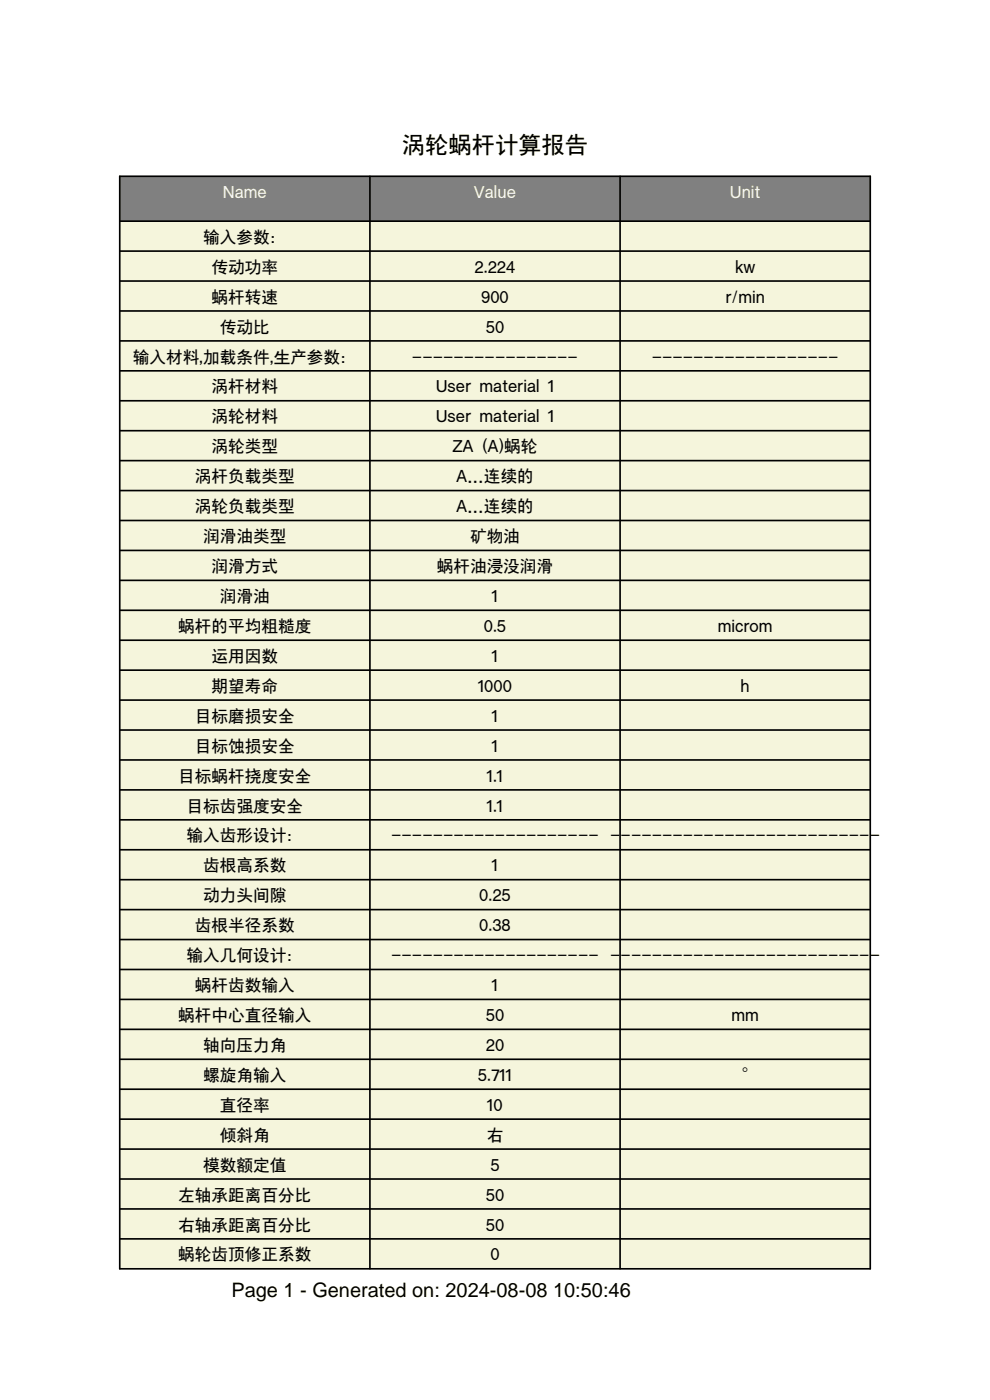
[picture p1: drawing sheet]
<svg xmlns="http://www.w3.org/2000/svg" width="210mm" height="297mm" viewBox="0 0 210 297" stroke-linecap="round" stroke-linejoin="round" font-family="sans-serif">
<defs><g id="words">
<text font-size="4.9" x="85.2" y="32.5">涡轮蜗杆计算报告</text>
<text font-size="4.2" x="49.1" y="275.1">Page 1 - Generated on: 2024-08-08 10:50:46</text>
<g font-size="3.5" fill="#f5f5f5">
<text x="47.3" y="42">Name</text>
<text x="100.5" y="42">Value</text>
<text x="154.8" y="42">Unit</text>
</g>
<g font-size="3.5">
<text x="43.1" y="51.5">输入参数：</text>
<text x="44.9" y="57.9">传动功率</text>
<text x="100.7" y="57.9">2.224</text>
<text x="155.9" y="57.9">kw</text>
<text x="44.9" y="64.2">蜗杆转速</text>
<text x="102.1" y="64.2">900</text>
<text x="153.9" y="64.2">r/min</text>
<text x="46.6" y="70.6">传动比</text>
<text x="103" y="70.6">50</text>
<text x="28.2" y="76.9">输入材料,加载条件,生产参数：</text>
<text x="87.4" y="76.9">----------------</text>
<text x="138.3" y="76.9">------------------</text>
<text x="44.9" y="83.3">涡杆材料</text>
<text x="92.4" y="83.3">User material 1</text>
<text x="44.9" y="89.6">涡轮材料</text>
<text x="92.4" y="89.6">User material 1</text>
<text x="44.9" y="96">涡轮类型</text>
<text x="96" y="96">ZA (A)蜗轮</text>
<text x="41.4" y="102.3">涡杆负载类型</text>
<text x="96.8" y="102.3">A…连续的</text>
<text x="41.4" y="108.7">涡轮负载类型</text>
<text x="96.8" y="108.7">A…连续的</text>
<text x="43.1" y="115">润滑油类型</text>
<text x="99.7" y="115">矿物油</text>
<text x="44.9" y="121.4">润滑方式</text>
<text x="92.7" y="121.4">蜗杆油浸没润滑</text>
<text x="46.6" y="127.7">润滑油</text>
<text x="104.3" y="127.7">1</text>
<text x="37.8" y="134.1">蜗杆的平均粗糙度</text>
<text x="102.6" y="134.1">0.5</text>
<text x="152.3" y="134.1">microm</text>
<text x="44.9" y="140.4">运用因数</text>
<text x="104.3" y="140.4">1</text>
<text x="44.9" y="146.8">期望寿命</text>
<text x="101.4" y="146.8">1000</text>
<text x="157.1" y="146.8">h</text>
<text x="41.4" y="153.1">目标磨损安全</text>
<text x="104.3" y="153.1">1</text>
<text x="41.4" y="159.5">目标蚀损安全</text>
<text x="104.3" y="159.5">1</text>
<text x="37.8" y="165.8">目标蜗杆挠度安全</text>
<text x="103.3" y="165.8">1.1</text>
<text x="39.6" y="172.2">目标齿强度安全</text>
<text x="103.3" y="172.2">1.1</text>
<text x="39.6" y="178.5">输入齿形设计：</text>
<text x="83" y="178.5">-------------------- --------------------------</text>
<text x="43.1" y="184.9">齿根高系数</text>
<text x="104.3" y="184.9">1</text>
<text x="43.1" y="191.2">动力头间隙</text>
<text x="101.6" y="191.2">0.25</text>
<text x="41.4" y="197.6">齿根半径系数</text>
<text x="101.6" y="197.6">0.38</text>
<text x="39.6" y="203.9">输入几何设计：</text>
<text x="83" y="203.9">-------------------- --------------------------</text>
<text x="41.4" y="210.3">蜗杆齿数输入</text>
<text x="104.3" y="210.3">1</text>
<text x="37.8" y="216.6">蜗杆中心直径输入</text>
<text x="103" y="216.6">50</text>
<text x="155.1" y="216.6">mm</text>
<text x="43.1" y="223">轴向压力角</text>
<text x="103" y="223">20</text>
<text x="43.1" y="229.3">螺旋角输入</text>
<text x="101.4" y="229.3">5.711</text>
<text x="157.4" y="229.3">°</text>
<text x="46.6" y="235.7">直径率</text>
<text x="103.4" y="235.7">10</text>
<text x="46.6" y="242">倾斜角</text>
<text x="103.2" y="242">右</text>
<text x="43.1" y="248.4">模数额定值</text>
<text x="104" y="248.4">5</text>
<text x="37.8" y="254.7">左轴承距离百分比</text>
<text x="103" y="254.7">50</text>
<text x="37.8" y="261.1">右轴承距离百分比</text>
<text x="103" y="261.1">50</text>
<text x="37.8" y="267.4">蜗轮齿顶修正系数</text>
<text x="104" y="267.4">0</text>
</g>
</g></defs>
<path d="M25.4 37.4h159.2v9.5h-159.2z" fill-rule="evenodd" fill="#808080"/>
<path d="M25.4 46.9h159.2v222.3h-159.2z" fill-rule="evenodd" fill="#f5f5dc"/>
<g fill="none" stroke="#000" stroke-width=".35">
<path d="M25.4 37.4h159.2v231.8h-159.2zM78.5 37.4v231.8M131.5 37.4v231.8M25.4 46.9h159.2M25.4 53.3h159.2M25.4 59.6h159.2M25.4 66h159.2M25.4 72.3h159.2M25.4 78.7h159.2M25.4 85h159.2M25.4 91.4h159.2M25.4 97.7h159.2"/>
<path d="M25.4 104.1h159.2M25.4 110.4h159.2M25.4 116.8h159.2M25.4 123.1h159.2M25.4 129.5h159.2M25.4 135.8h159.2M25.4 142.2h159.2M25.4 148.5h159.2M25.4 154.9h159.2M25.4 161.2h159.2M25.4 167.6h159.2M25.4 173.9h159.2"/>
<path d="M25.4 180.3h159.2M25.4 186.6h159.2M25.4 193h159.2M25.4 199.3h159.2M25.4 205.7h159.2M25.4 212h159.2M25.4 218.4h159.2M25.4 224.7h159.2M25.4 231.1h159.2M25.4 237.4h159.2M25.4 243.8h159.2M25.4 250.1h159.2"/>
<path d="M25.4 256.5h159.2M25.4 262.8h159.2"/>
</g>
<use href="#words"/>
</svg>
